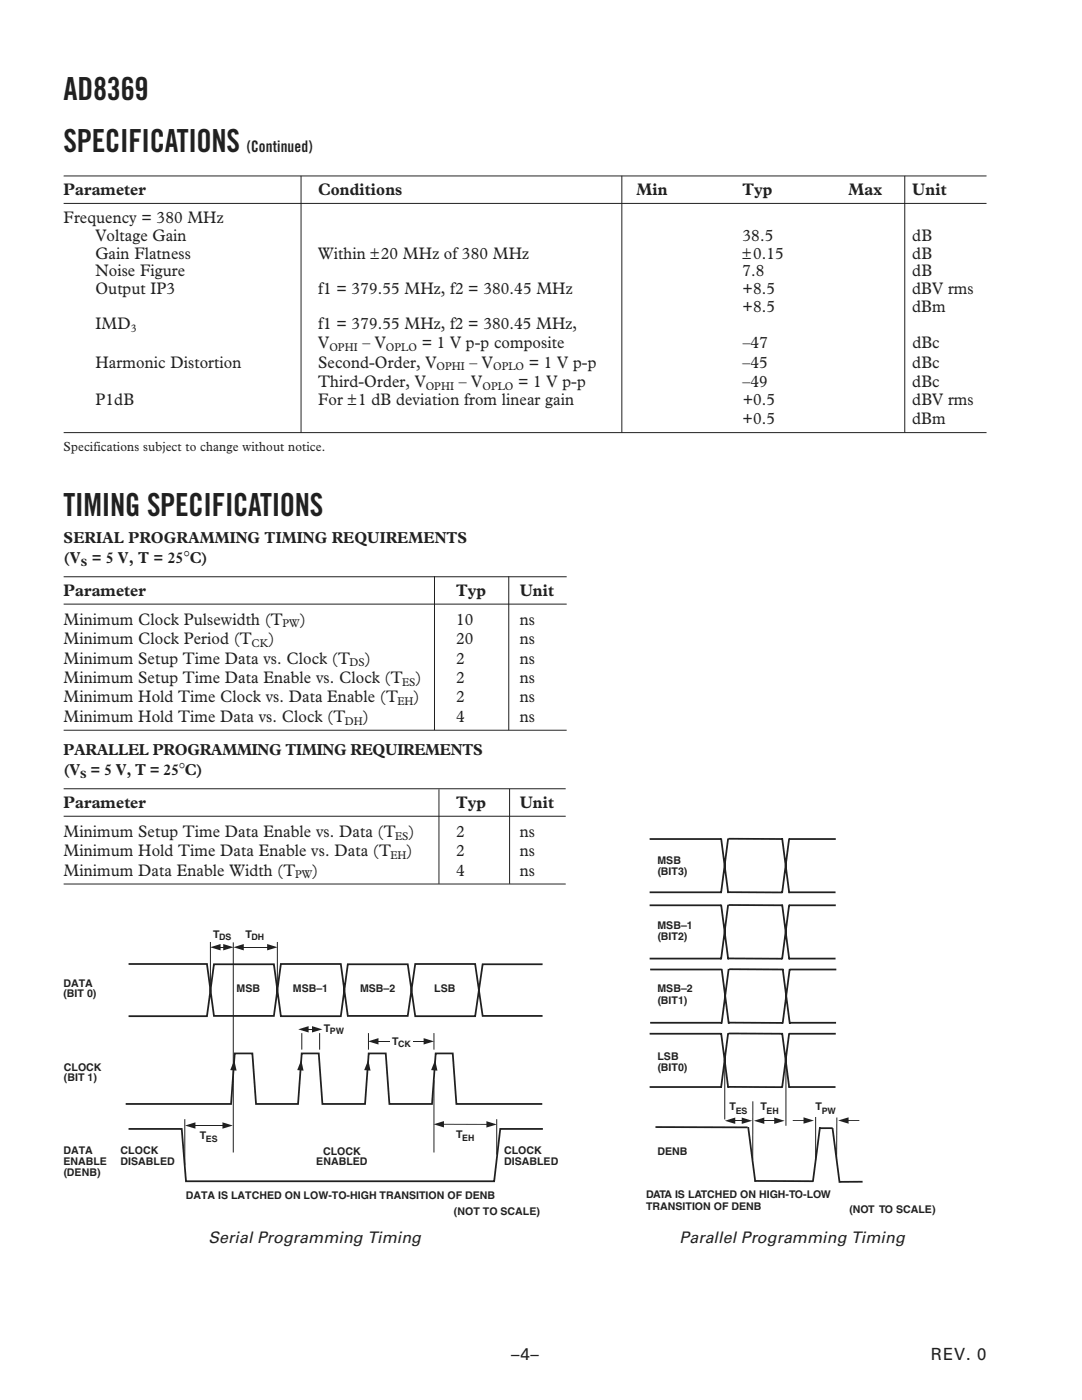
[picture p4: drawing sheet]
<svg xmlns="http://www.w3.org/2000/svg" width="216mm" height="279mm" viewBox="0 0 216 279" stroke-linecap="round" stroke-linejoin="round" font-family="sans-serif">
<defs><g id="words">
<g font-size="6.3" fill="#231f20">
<text x="12.7" y="19.9">AD8369</text>
<text x="12.7" y="30.4">SPECIFICATIONS</text>
<text x="12.7" y="102.9">TIMING SPECIFICATIONS</text>
</g>
<g font-size="3.4" fill="#231f20">
<text x="12.7" y="38.9">Parameter</text>
<text x="63.5" y="38.9">Conditions</text>
<text x="127" y="38.9">Min</text>
<text x="148.2" y="38.9">Typ</text>
<text x="169.3" y="38.9">Max</text>
<text x="182" y="38.9">Unit</text>
<text x="12.7" y="44.6">Frequency = 380 MHz</text>
<text x="19.1" y="48.1">Voltage Gain</text>
<text x="19.1" y="51.6">Gain Flatness</text>
<text x="63.5" y="51.6">Within ±20 MHz of 380 MHz</text>
<text x="148.2" y="48.1">38.5</text>
<text x="148.2" y="51.6">±0.15</text>
<text x="182" y="51.6">dB</text>
<text x="182" y="48.1">dB</text>
<text x="19.1" y="55.1">Noise Figure</text>
<text x="19.1" y="58.7">Output IP3</text>
<text x="63.5" y="58.7">f1 = 379.55 MHz, f2 = 380.45 MHz</text>
<text x="148.2" y="55.1">7.8</text>
<text x="148.2" y="58.7">+8.5</text>
<text x="182" y="58.7">dBV rms</text>
<text x="182" y="55.1">dB</text>
<text x="19.1" y="65.7">IMD</text>
<text x="63.5" y="65.7">f1 = 379.55 MHz, f2 = 380.45 MHz,</text>
<text x="148.2" y="62.2">+8.5</text>
<text x="182" y="62.2">dBm</text>
<text x="63.5" y="69.5">V</text>
<text x="72.3" y="69.5">– V</text>
<text x="84.2" y="69.5">= 1 V p-p composite</text>
<text x="148.2" y="69.5">–47</text>
<text x="182.1" y="69.5">dBc</text>
<text x="19.1" y="73.4">Harmonic Distortion</text>
<text x="63.5" y="77.3">Third-Order, V</text>
<text x="63.5" y="73.4">Second-Order, V</text>
<text x="91.5" y="77.3">– V</text>
<text x="93.7" y="73.4">– V</text>
<text x="103.4" y="77.3">= 1 V p-p</text>
<text x="105.5" y="73.4">= 1 V p-p</text>
<text x="148.2" y="77.3">–49</text>
<text x="148.2" y="73.4">–45</text>
<text x="182" y="77.3">dBc</text>
<text x="182" y="73.4">dBc</text>
<text x="19.1" y="80.9">P1dB</text>
<text x="63.5" y="80.9">For ±1 dB deviation from linear gain</text>
<text x="148.2" y="80.9">+0.5</text>
<text x="182" y="80.9">dBV rms</text>
<text x="148.2" y="84.7">+0.5</text>
<text x="182" y="84.7">dBm</text>
<text x="12.7" y="118.9">Parameter</text>
<text x="91" y="118.9">Typ</text>
<text x="103.7" y="118.9">Unit</text>
<text x="12.7" y="124.7">Minimum Clock Pulsewidth (T</text>
<text x="59.8" y="124.7">)</text>
<text x="91" y="124.7">10</text>
<text x="103.7" y="124.7">ns</text>
<text x="12.7" y="128.5">Minimum Clock Period (T</text>
<text x="53.6" y="128.5">)</text>
<text x="91" y="128.5">20</text>
<text x="103.7" y="128.5">ns</text>
<text x="12.7" y="136.3">Minimum Setup Time Data Enable vs. Clock (T</text>
<text x="12.7" y="132.4">Minimum Setup Time Data vs. Clock (T</text>
<text x="72.8" y="132.4">)</text>
<text x="82.9" y="136.3">)</text>
<text x="91" y="136.3">2</text>
<text x="91" y="132.4">2</text>
<text x="103.7" y="136.3">ns</text>
<text x="103.7" y="132.4">ns</text>
<text x="12.7" y="140.2">Minimum Hold Time Clock vs. Data Enable (T</text>
<text x="82.5" y="140.2">)</text>
<text x="91" y="140.2">2</text>
<text x="103.7" y="140.2">ns</text>
<text x="12.7" y="144.1">Minimum Hold Time Data vs. Clock (T</text>
<text x="72.4" y="144.1">)</text>
<text x="91" y="144.1">4</text>
<text x="103.7" y="144.1">ns</text>
<text x="12.7" y="161.2">Parameter</text>
<text x="91" y="161.2">Typ</text>
<text x="103.7" y="161.2">Unit</text>
<text x="12.7" y="167">Minimum Setup Time Data Enable vs. Data (T</text>
<text x="81.5" y="167">)</text>
<text x="91" y="167">2</text>
<text x="103.7" y="167">ns</text>
<text x="12.7" y="170.9">Minimum Hold Time Data Enable vs. Data (T</text>
<text x="81.1" y="170.9">)</text>
<text x="91" y="170.9">2</text>
<text x="103.7" y="170.9">ns</text>
<text x="12.7" y="174.8">Minimum Data Enable Width (T</text>
<text x="62.3" y="174.8">)</text>
<text x="91" y="174.8">4</text>
<text x="103.7" y="174.8">ns</text>
<text x="102" y="271.5">–4–</text>
<text x="185.8" y="271.5">REV. 0</text>
</g>
<g font-size="3.2" fill="#231f20">
<text x="49.3" y="30.4">(Continued)</text>
<text x="12.7" y="108.4">SERIAL PROGRAMMING TIMING REQUIREMENTS</text>
<text x="12.7" y="112.3">(V = 5 V, T = 25∞C)</text>
<text x="12.7" y="150.7">PARALLEL PROGRAMMING TIMING REQUIREMENTS</text>
<text x="12.7" y="154.6">(V = 5 V, T = 25∞C)</text>
<text x="41.6" y="248.1">Serial Programming Timing</text>
<text x="135.6" y="248.1">Parallel Programming Timing</text>
</g>
<text font-size="2.6" fill="#231f20" x="12.7" y="90">Specifications subject to change without notice.</text>
<g font-size="2.3" fill="#231f20">
<text x="26.1" y="66.3">3</text>
<text x="65.7" y="70.1">OPHI</text>
<text x="77" y="70.1">OPLO</text>
<text x="84.9" y="77.8">OPHI</text>
<text x="87.1" y="73.9">OPHI</text>
<text x="96.3" y="77.8">OPLO</text>
<text x="98.4" y="73.9">OPLO</text>
<text x="56.4" y="125.2">PW</text>
<text x="50.2" y="129.1">CK</text>
<text x="69.7" y="133">DS</text>
<text x="80.2" y="136.9">ES</text>
<text x="79.3" y="140.7">EH</text>
<text x="68.8" y="144.6">DH</text>
<text x="78.8" y="167.6">ES</text>
<text x="77.9" y="171.4">EH</text>
<text x="58.9" y="175.3">PW</text>
</g>
<g font-size="2.1" fill="#231f20">
<text x="16.1" y="112.9">S</text>
<text x="16" y="155.2">S</text>
<text x="131.2" y="172.4">MSB</text>
<text x="131.3" y="174.7">(BIT3)</text>
<text x="131.2" y="185.3">MSB–1</text>
<text x="42.5" y="187.2">T</text>
<text x="49" y="187.2">T</text>
<text x="131.3" y="187.7">(BIT2)</text>
<text x="12.7" y="196.9">DATA</text>
<text x="12.7" y="199">(BIT 0)</text>
<text x="47.2" y="198">MSB</text>
<text x="58.4" y="198">MSB–1</text>
<text x="71.8" y="198">MSB–2</text>
<text x="86.7" y="198">LSB</text>
<text x="131.2" y="198">MSB–2</text>
<text x="131.3" y="200.4">(BIT1)</text>
<text x="64.6" y="205.9">T</text>
<text x="78.2" y="208.5">T</text>
<text x="12.8" y="213.7">CLOCK</text>
<text x="12.8" y="215.8">(BIT 1)</text>
<text x="131.2" y="211.5">LSB</text>
<text x="131.3" y="213.8">(BIT0)</text>
<text x="145.6" y="221.6">T</text>
<text x="151.7" y="221.6">T</text>
<text x="162.8" y="221.6">T</text>
<text x="39.9" y="227.3">T</text>
<text x="91" y="227.1">T</text>
<text x="12.7" y="230.4">DATA</text>
<text x="12.7" y="232.5">ENABLE</text>
<text x="24.1" y="230.4">CLOCK</text>
<text x="24.1" y="232.5">DISABLED</text>
<text x="63.1" y="232.6">ENABLED</text>
<text x="64.5" y="230.5">CLOCK</text>
<text x="100.6" y="230.4">CLOCK</text>
<text x="100.6" y="232.5">DISABLED</text>
<text x="131.2" y="230.4">DENB</text>
<text x="12.7" y="234.6">(DENB)</text>
<text x="37.1" y="239.2">DATA IS LATCHED ON LOW-TO-HIGH TRANSITION OF DENB</text>
<text x="128.9" y="239.2">DATA IS LATCHED ON HIGH-TO-LOW</text>
<text x="90.6" y="242.4">(NOT TO SCALE)</text>
<text x="128.9" y="241.5">TRANSITION OF DENB</text>
<text x="169.5" y="242">(NOT TO SCALE)</text>
</g>
<g font-size="1.8" fill="#231f20">
<text x="43.7" y="187.7">DS</text>
<text x="50.2" y="187.7">DH</text>
<text x="65.8" y="206.4">PW</text>
<text x="79.4" y="209">CK</text>
<text x="41.1" y="227.9">ES</text>
<text x="92.2" y="227.7">EH</text>
<text x="146.8" y="222.2">ES</text>
<text x="152.9" y="222.2">EH</text>
<text x="164" y="222.2">PW</text>
</g>
</g></defs>
<path d="M12.7 35.1h184.1M60.1 35.1v51.3M124.1 35.1v51.3M180.5 35.1v51.3M12.7 40.6h184.1M12.7 86.3h184.1M12.7 115.1h100.4M86.7 115v30.7M101.5 115v30.7M12.7 120.6h100.4M12.7 145.7h100.4M88.1 224.4h9.4" fill="none" stroke="#231f20" stroke-width=".2"/>
<path d="M25.6 192.4h15.7l1.4 10.3h11.9l1.4-10.3h12l1.4 10.3h12l1.5-10.3h11.9l1.5 10.3h12M108.3 192.4h-12l-1.5 10.4h-11.9l-1.5-10.4h-12l-1.4 10.4h-12l-1.3-10.4h-12l-1.4 10.4h-15.6M25.1 220.3h21l.7-10.1h3.6l.7 10.1h8.4l.7-10.1h3.4l.7 10.1h8.5l.8-10.1h3.4l.7 10.1h8.5l.7-10.1h3.4l.8 10.1h17.1M25.6 225.3h10.7l.8 10.4h61.5l1.2-10.4h8.5" fill="none" stroke="#231f20" stroke-width=".35"/>
<g fill="#231f20">
<path d="M86.5 224.4l2.1-.7v1.3z"/>
<path d="M97.1 223.8l2 .6-2 .6z"/>
</g>
<path d="M60.2 206.2v3.3M63.8 206.2v3.3M73.5 206.2v3.3M75.1 207.8h9.9M86.6 206.2v3.3M86.6 215.6v14.4M99.1 223.4v7" fill="none" stroke="#231f20" stroke-width=".2"/>
<g fill="#231f20">
<path d="M73.4 207.8l2.1-.6v1.3z"/>
<path d="M84.5 207.2l2.1 .6-2.1 .7z"/>
<path d="M59.5 205.4l2.1-.6v1.3z"/>
<path d="M62.3 204.8l2 .6-2 .7z"/>
<path d="M73.5 211.5l.4 2.2-1.2-.1z"/>
<path d="M60.1 211.5l.5 2.2-1.3-.1z"/>
<path d="M46.7 211.5l.5 2.2-1.3-.1z"/>
</g>
<g fill="#231f20">
<path d="M61.1 205.3h1.6v.2h-1.6z"/>
<path d="M73.3 213.2h.1z"/>
<path d="M59.9 213.2h.2z"/>
<path d="M46.5 213.2h.2z"/>
</g>
<path d="M42 188v8.2M46.5 188.1v41.9M55.3 188v8.2M38.6 224.6h6.2" fill="none" stroke="#231f20" stroke-width=".2"/>
<g fill="#231f20">
<path d="M36.9 224.6l2.1-.6v1.3z"/>
<path d="M44.4 224l2.1 .6-2.1 .7z"/>
</g>
<path d="M48.2 189h5.5M36.9 223.4v9.1" fill="none" stroke="#231f20" stroke-width=".2"/>
<g fill="#231f20">
<path d="M46.6 189l2-.6v1.3z"/>
<path d="M53.3 188.4l2.1 .6-2.1 .7z"/>
<path d="M41.9 189l2.1-.6v1.3z"/>
<path d="M44.5 188.4l2.1 .6-2.1 .7z"/>
</g>
<path d="M43.6 188.9h1.4v.2h-1.4z" fill="#231f20"/>
<path d="M77.9 206.3h4.4v3.5h-4.4z" fill="#fff"/>
<path d="M86.6 213.2h.2z" fill="#231f20"/>
<path d="M86.8 211.5l.5 2.2-1.3-.1z" fill="#231f20"/>
<path d="M12.7 157.4h100.2M87.6 157.5v18.9M101.7 157.4v19M12.7 162.9h100.2M12.7 176.4h100.2M144.6 210.6v12.8M150.2 219.8v11.6M156.8 212.4v12.3M152.1 223.7h2.8M162.8 222.9v8.6M167 223l-.1 8.6" fill="none" stroke="#231f20" stroke-width=".2"/>
<g fill="none" stroke="#231f20" stroke-width=".35">
<path d="M129.6 167.4h14.3M129.6 178.1h14.3M143.9 167.3l1.4 10.9M145.2 178.1h10.8M145.3 167.3l-1.4 10.9M145.4 167.4h10.8M156.1 167.3l1.4 10.9M157.4 178.1h9.3M157.5 167.4h9.3M157.5 167.3l-1.4 10.9M129.6 180.7h14.3M129.6 191.3h14.3"/>
<path d="M129.7 193.5h14.3M143.9 180.6l1.4 10.9M144 193.4l1.4 10.9M145.2 191.3h10.8M145.3 180.6l-1.4 10.9M145.4 180.6l10.8 .1M145.4 193.4l-1.4 10.9M145.5 193.4l10.8 .1M156.1 180.6l1.4 10.9M156.2 193.4l1.4 10.9M157.4 191.3h9.3M157.5 180.7h9.3"/>
<path d="M157.5 180.6l-1.4 10.9M157.6 193.5h9.3M157.6 193.4l-1.4 10.9M129.6 206.3h14.3M129.6 216.9h14.3M129.7 204.1h14.3M143.9 206.2l1.4 10.9M145.2 216.9l10.8 .1M145.3 206.2l-1.4 10.9M145.3 204.1h10.8M145.4 206.3h10.8M156.1 206.2l1.4 10.9"/>
<path d="M157.4 216.9h9.3M157.5 206.3h9.3M157.5 206.2l-1.4 10.9M157.5 204.1h9.3M130.8 224.9l18.4 .1M149.3 224.9l1.4 10.9M150.5 235.7h11.8M163.6 224.9l-1.4 10.9M166.1 225.1l1.4 10.9M166.1 225.2h-2.6M172.1 235.8l-4.6 .1"/>
</g>
<g fill="#231f20">
<path d="M150.4 223.7l2.1-.7v1.3z"/>
<path d="M154.5 223l2.1 .7-2.1 .6z"/>
</g>
<path d="M158.2 223.6h2.6" fill="none" stroke="#231f20" stroke-width=".2"/>
<path d="M160.3 223l2.1 .6-2.1 .7z" fill="#231f20"/>
<path d="M168.9 223.6h2.6" fill="none" stroke="#231f20" stroke-width=".2"/>
<path d="M167.3 223.6l2-.6v1.3z" fill="#231f20"/>
<path d="M146.3 223.7h2.1" fill="none" stroke="#231f20" stroke-width=".2"/>
<g fill="#231f20">
<path d="M144.6 223.7l2.1-.7v1.3z"/>
<path d="M148 223l2.1 .7-2.1 .6z"/>
</g>
<use href="#words"/>
</svg>
